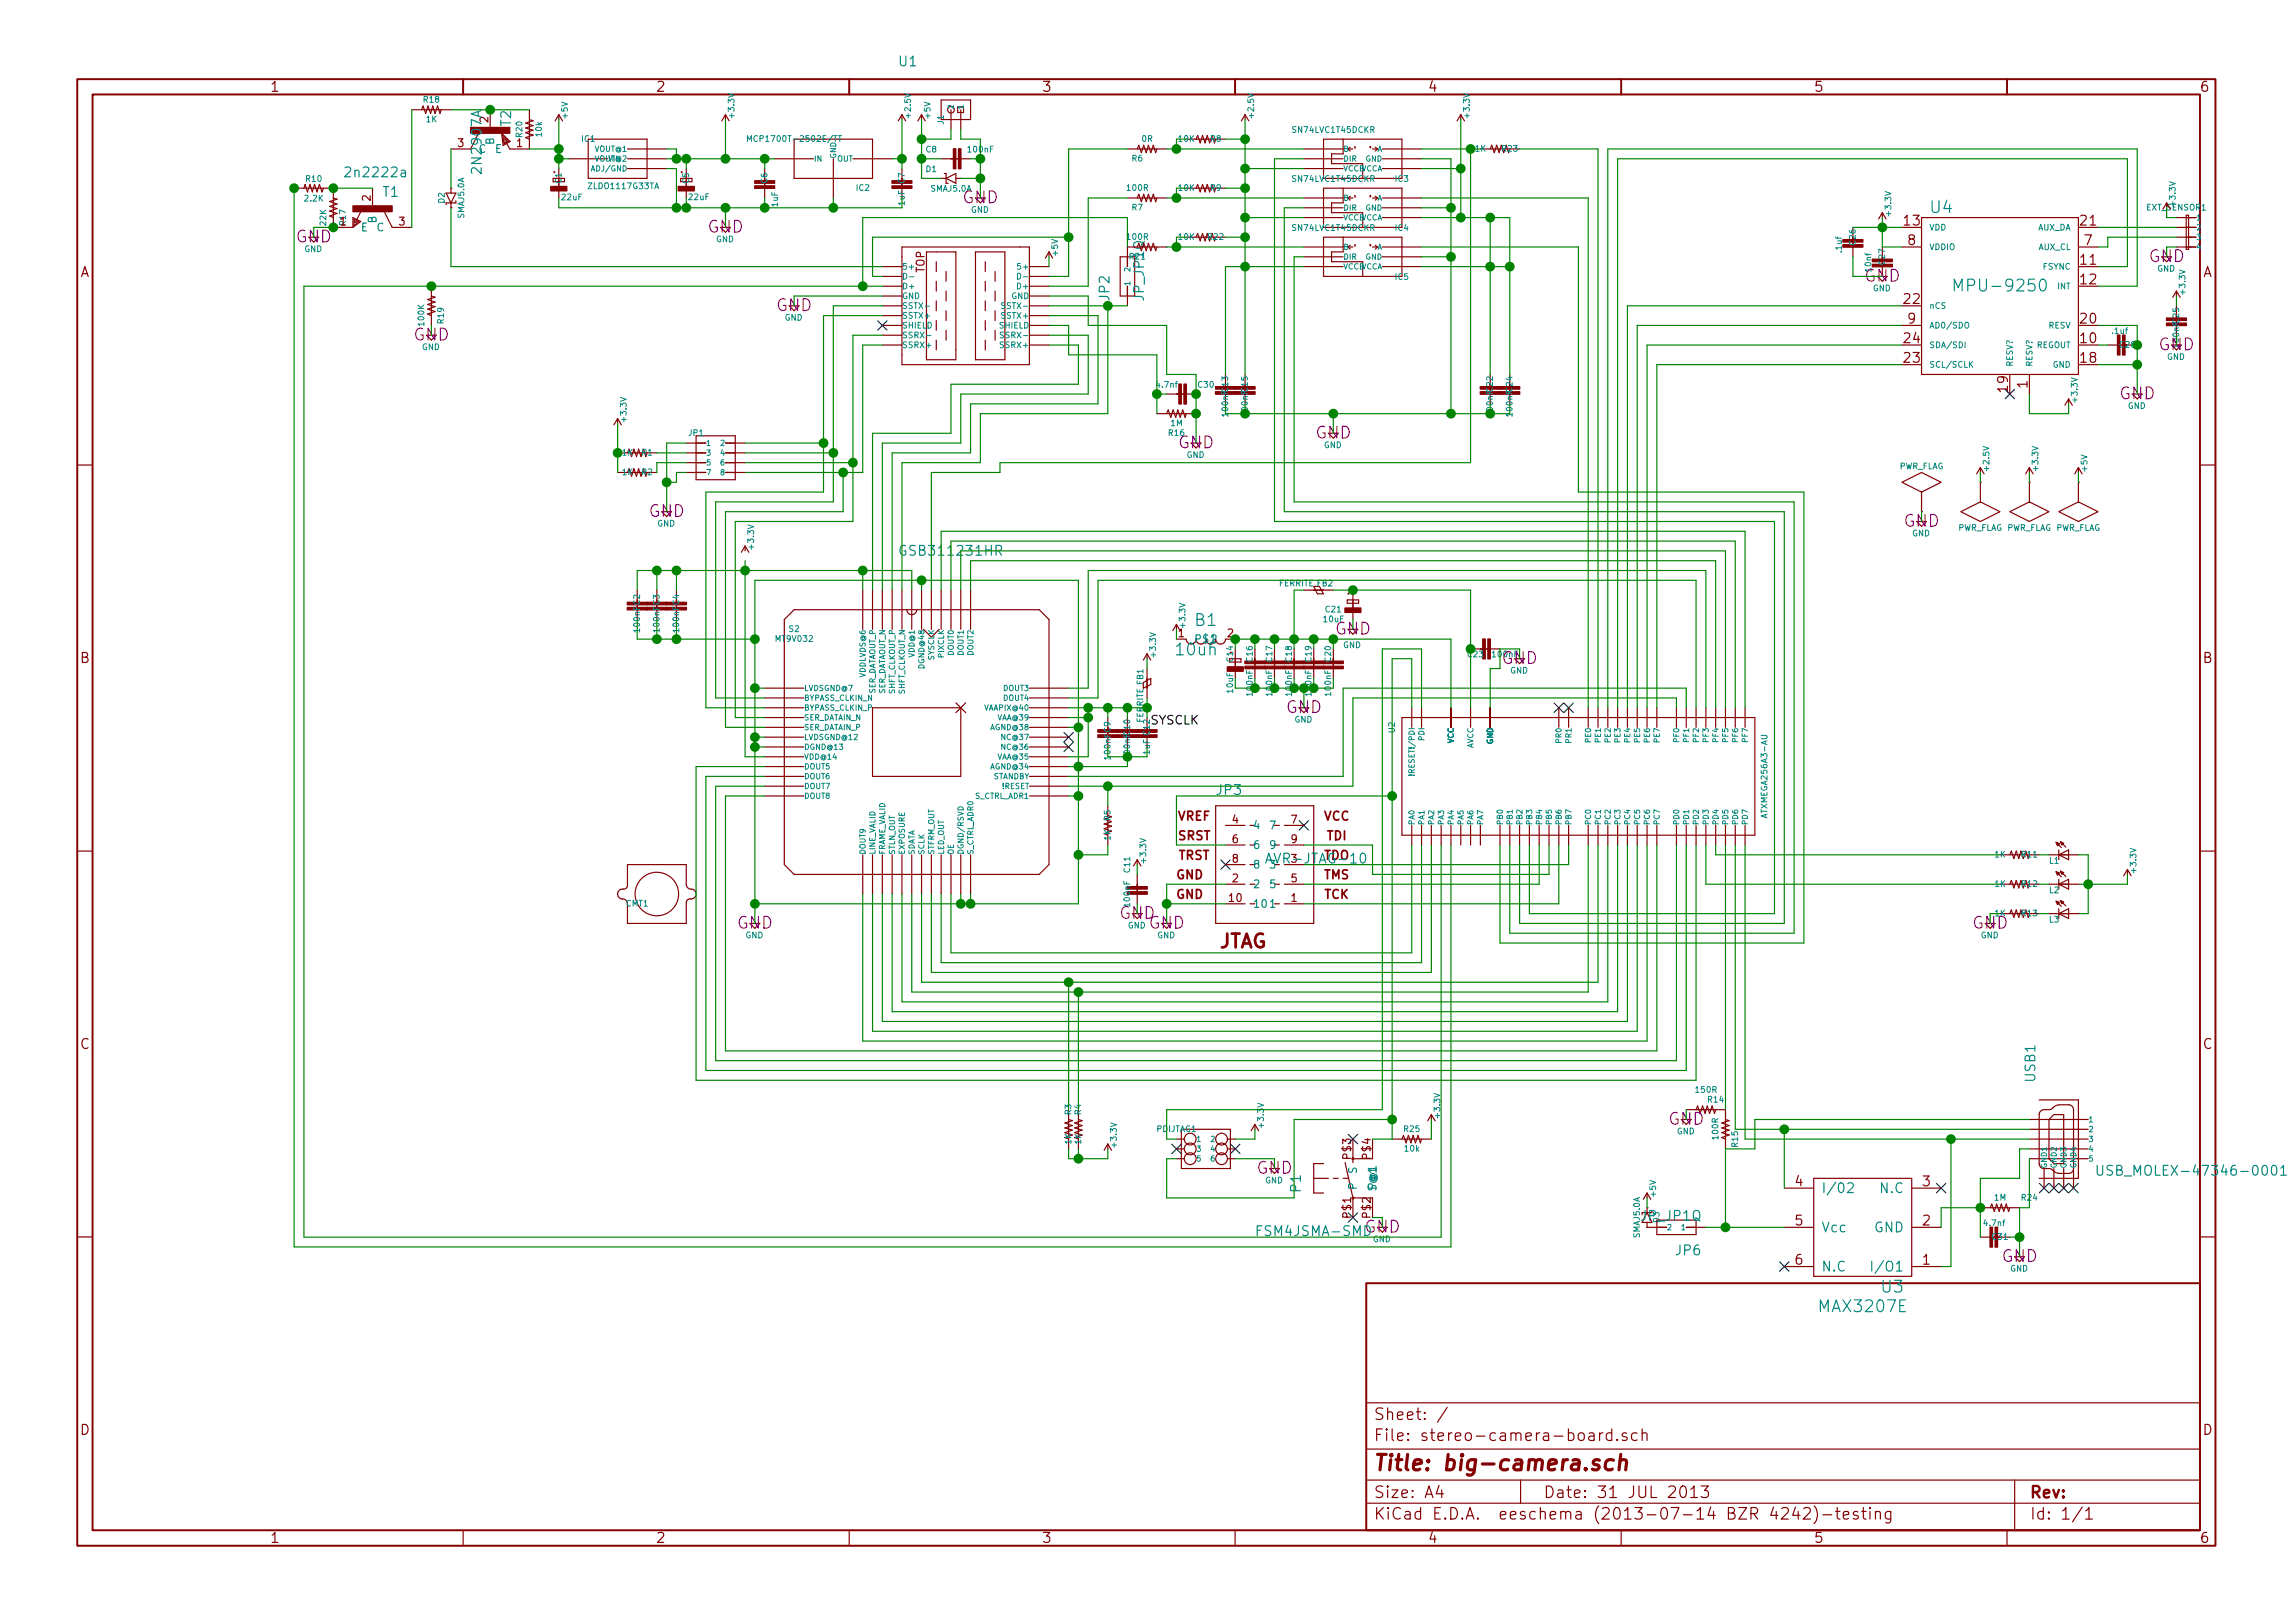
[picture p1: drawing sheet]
<svg xmlns="http://www.w3.org/2000/svg" width="297mm" height="210mm" viewBox="0 0 297 210" stroke-linecap="round" stroke-linejoin="round" font-family="sans-serif">
<defs><g id="words">
<text font-size="2.8" fill="#840000" x="178" y="190.5">Title: big-camera.sch</text>
<text font-size="2.5" fill="#840000" x="157.7" y="122.8">JTAG</text>
<g font-size="2.1" fill="#840084">
<text x="124.6" y="26.3">GND</text>
<text x="91.6" y="30.1">GND</text>
<text x="241.5" y="36.5">GND</text>
<text x="279.6" y="45.4">GND</text>
<text x="274.5" y="51.7">GND</text>
<text x="152.6" y="58.1">GND</text>
<text x="170.4" y="56.8">GND</text>
<text x="84" y="67">GND</text>
<text x="166.5" y="92.4">GND</text>
<text x="95.4" y="120.3">GND</text>
<text x="148.8" y="120.3">GND</text>
<text x="259.3" y="163.5">GND</text>
</g>
<g font-size="2.1" fill="#008484">
<text x="250.1" y="27.6">U4</text>
<text x="254" y="37.8">MPU-9250</text>
<text x="154.8" y="81.1">B1</text>
<text x="152.5" y="84.9">10uh</text>
<text x="243.8" y="167.5">U3</text>
<text x="235.9" y="170">MAX3207E</text>
</g>
<g font-size="2.1" fill="#008400">
<text x="38.3" y="31.4">GND</text>
<text x="278.3" y="34">GND</text>
<text x="100.5" y="40.3">GND</text>
<text x="53.5" y="44.1">GND</text>
<text x="246.6" y="68.2">GND</text>
<text x="172.9" y="82.2">GND</text>
<text x="194.5" y="86">GND</text>
<text x="145" y="119">GND</text>
<text x="255.4" y="120.3">GND</text>
<text x="216.1" y="145.7">GND</text>
<text x="162.7" y="152.1">GND</text>
<text x="176.7" y="159.7">GND</text>
</g>
<g font-size="2.1" fill="#840000">
<text x="178" y="184">Sheet: /</text>
<text x="178" y="186.7">File: stereo-camera-board.sch</text>
<text x="178" y="196.9">KiCad E.D.A. eeschema (2013-07-14 BZR 4242)-testing</text>
<text x="178" y="194.1">Size: A4</text>
<text x="200" y="194.1">Date: 31 JUL 2013</text>
<text x="263" y="194.1">Rev:</text>
<text x="263" y="196.9">Id: 1/1</text>
</g>
<g font-size="1.8" fill="#840000">
<text x="35" y="11.9">1</text>
<text x="85" y="11.9">2</text>
<text x="135" y="11.9">3</text>
<text x="185" y="11.9">4</text>
<text x="235" y="11.9">5</text>
<text x="285" y="11.9">6</text>
<text x="246.7" y="29.2">13</text>
<text x="269.5" y="29.2">21</text>
<text x="10.4" y="35.9">A</text>
<text x="247.2" y="31.7">8</text>
<text x="269.5" y="34.3">11</text>
<text x="270" y="31.7">7</text>
<text x="285.3" y="35.9">A</text>
<text x="148.2" y="38.9" transform="rotate(-90 148.2 38.9)">JP_JP1Q</text>
<text x="246.7" y="39.4">22</text>
<text x="247.2" y="41.9">9</text>
<text x="269.5" y="41.9">20</text>
<text x="269.5" y="36.8">12</text>
<text x="246.7" y="47">23</text>
<text x="246.7" y="44.4">24</text>
<text x="269.5" y="44.4">10</text>
<text x="269.5" y="47">18</text>
<text x="260.1" y="50.7" transform="rotate(-90 260.1 50.7)">19</text>
<text x="262.6" y="50.3" transform="rotate(-90 262.6 50.3)">1</text>
<text x="10.4" y="85.9">B</text>
<text x="285.3" y="85.9">B</text>
<text x="10.4" y="135.9">C</text>
<text x="285.3" y="135.9">C</text>
<text x="232.6" y="153.7">4</text>
<text x="249.1" y="153.7">3</text>
<text x="232.6" y="158.7">5</text>
<text x="249.1" y="158.7">2</text>
<text x="232.6" y="163.8">6</text>
<text x="249.1" y="163.8">1</text>
<text x="10.4" y="185.9">D</text>
<text x="285.3" y="185.9">D</text>
<text x="35" y="199.9">1</text>
<text x="85" y="199.9">2</text>
<text x="135" y="199.9">3</text>
<text x="185" y="199.9">4</text>
<text x="235" y="199.9">5</text>
<text x="285" y="199.9">6</text>
</g>
<g font-size="1.8" fill="#008484">
<text x="116.5" y="8.6">U1</text>
<text x="66.2" y="16.3" transform="rotate(-90 66.2 16.3)">T2</text>
<text x="45.2" y="23">2n2222a</text>
<text x="62.4" y="22.2" transform="rotate(-90 62.4 22.2)">2N2907A</text>
<text x="49.6" y="25.5">T1</text>
<text x="143.7" y="38.9" transform="rotate(-90 143.7 38.9)">JP2</text>
<text x="117" y="72">GSB311231HR</text>
<text x="157.6" y="103">JP3</text>
<text x="164.7" y="111.9">AVR-JTAG-10</text>
<text x="263.7" y="140.1" transform="rotate(-90 263.7 140.1)">USB1</text>
<text x="168.5" y="154.4" transform="rotate(-90 168.5 154.4)">P1</text>
<text x="236" y="154.6">I/02</text>
<text x="243.6" y="154.6">N.C</text>
<text x="273.4" y="152.3">USB_MOLEX-47346-0001</text>
<text x="163.1" y="160.1">FSM4JSMA-SMD</text>
<text x="212.6" y="158.1">JP_JP1Q</text>
<text x="236" y="159.6">Vcc</text>
<text x="242.7" y="159.6">GND</text>
<text x="217.1" y="162.6">JP6</text>
<text x="236" y="164.7">N.C</text>
<text x="243.3" y="164.7">I/O1</text>
</g>
<text font-size="1.6" x="149" y="93.8">SYSCLK</text>
<g font-size="1.6" fill="#840000">
<text x="152.6" y="106.3">VREF</text>
<text x="171.5" y="106.3">VCC</text>
<text x="152.3" y="113.9">GND</text>
<text x="152.6" y="108.8">SRST</text>
<text x="152.6" y="111.4">TRST</text>
<text x="171.5" y="113.9">TMS</text>
<text x="171.9" y="108.8">TDI</text>
<text x="152.3" y="116.4">GND</text>
<text x="171.5" y="116.4">TCK</text>
</g>
<text font-size="1.6" fill="#008484" x="171.5" y="111.4">TDO</text>
<g font-size="1.4" fill="#840000">
<text x="63.2" y="15.9" transform="rotate(-90 63.2 15.9)">2</text>
<text x="59.3" y="19">3</text>
<text x="66.9" y="19">1</text>
<text x="44.1" y="29.2">1</text>
<text x="48" y="26" transform="rotate(-90 48 26)">2</text>
<text x="51.7" y="29.2">3</text>
<text x="119.8" y="35.4" transform="rotate(-90 119.8 35.4)">TOP</text>
<text x="159" y="82.5">2</text>
<text x="159.6" y="106.7">4</text>
<text x="167.3" y="106.7">7</text>
<text x="159.6" y="109.2">6</text>
<text x="159.6" y="111.8">8</text>
<text x="167.3" y="111.8">3</text>
<text x="167.3" y="109.2">9</text>
<text x="159.2" y="116.8">10</text>
<text x="159.6" y="114.3">2</text>
<text x="167.3" y="116.8">1</text>
<text x="167.3" y="114.3">5</text>
<text x="175" y="150.1" transform="rotate(-90 175 150.1)">P$3</text>
<text x="177.5" y="150.1" transform="rotate(-90 177.5 150.1)">P$4</text>
<text x="175" y="157.7" transform="rotate(-90 175 157.7)">P$1</text>
<text x="177.5" y="157.7" transform="rotate(-90 177.5 157.7)">P$2</text>
</g>
<g font-size="1.4" fill="#008484">
<text x="62" y="19.8">C</text>
<text x="64" y="18.8" transform="rotate(-90 64 18.8)">B</text>
<text x="64.1" y="19.8">E</text>
<text x="46.7" y="30">E</text>
<text x="48.8" y="29" transform="rotate(-90 48.8 29)">B</text>
<text x="48.8" y="30">C</text>
<text x="154.7" y="83.3">P$12</text>
<text x="162.3" y="107.4">4</text>
<text x="164.6" y="107.4">7</text>
<text x="162.3" y="110">6</text>
<text x="162.3" y="112.5">8</text>
<text x="164.6" y="112.5">3</text>
<text x="164.6" y="110">9</text>
<text x="162.3" y="115.1">2</text>
<text x="162.3" y="117.6">10</text>
<text x="164.6" y="117.6">1</text>
<text x="164.6" y="115.1">5</text>
<text x="175.8" y="154.2" transform="rotate(-90 175.8 154.2)">P</text>
<text x="175.8" y="152.1" transform="rotate(-90 175.8 152.1)">S</text>
<text x="178.3" y="154.2" transform="rotate(-90 178.3 154.2)">P@1</text>
</g>
<text font-size="1.4" fill="#008400" x="152.7" y="82.5">1</text>
<g font-size="1.1" fill="#008484">
<text x="54.9" y="13.3">R18</text>
<text x="55.2" y="15.8">1K</text>
<text x="67.6" y="17.7" transform="rotate(-90 67.6 17.7)">R20</text>
<text x="70.2" y="17.6" transform="rotate(-90 70.2 17.6)">10k</text>
<text x="73.5" y="15.3" transform="rotate(-90 73.5 15.3)">+5V</text>
<text x="95.1" y="15.2" transform="rotate(-90 95.1 15.2)">+3.3V</text>
<text x="118" y="15.2" transform="rotate(-90 118 15.2)">+2.5V</text>
<text x="120.5" y="15.3" transform="rotate(-90 120.5 15.3)">+5V</text>
<text x="122.3" y="16.1" transform="rotate(-90 122.3 16.1)">J1</text>
<text x="162.4" y="15.2" transform="rotate(-90 162.4 15.2)">+2.5V</text>
<text x="167.6" y="17.2">SN74LVC1T45DCKR</text>
<text x="190.4" y="15.2" transform="rotate(-90 190.4 15.2)">+3.3V</text>
<text x="39.7" y="23.5">R10</text>
<text x="72.7" y="23.7" transform="rotate(-90 72.7 23.7)">C1</text>
<text x="75.4" y="18.4">IC1</text>
<text x="89.2" y="23.7" transform="rotate(-90 89.2 23.7)">C5</text>
<text x="97.7" y="18.4">MCP1700T-2502E/TT</text>
<text x="99.4" y="23.7" transform="rotate(-90 99.4 23.7)">C6</text>
<text x="117.2" y="23.7" transform="rotate(-90 117.2 23.7)">C7</text>
<text x="120" y="19.7">C8</text>
<text x="120" y="22.3">D1</text>
<text x="125.5" y="19.7">100nF</text>
<text x="146.7" y="20.9">R6</text>
<text x="147.9" y="18.4">0R</text>
<text x="152.7" y="18.4">10K</text>
<text x="156.8" y="18.4">R8</text>
<text x="167.6" y="23.5">SN74LVC1T45DCKR</text>
<text x="180.8" y="23.5">IC3</text>
<text x="191.1" y="19.6">1K</text>
<text x="194.6" y="19.6">R23</text>
<text x="39.5" y="26.1">2.2K</text>
<text x="42.2" y="29.2" transform="rotate(-90 42.2 29.2)">22K</text>
<text x="57.6" y="26.3" transform="rotate(-90 57.6 26.3)">D2</text>
<text x="60.1" y="28.2" transform="rotate(-90 60.1 28.2)">SMAJ5.0A</text>
<text x="72.8" y="25.9">22uF</text>
<text x="76.4" y="24.5">ZLDO1117G33TA</text>
<text x="89.3" y="25.9">22uF</text>
<text x="100.8" y="26.8" transform="rotate(-90 100.8 26.8)">1uF</text>
<text x="110.9" y="24.7">IC2</text>
<text x="117.2" y="26.6" transform="rotate(-90 117.2 26.6)">1uF</text>
<text x="120.6" y="24.8">SMAJ5.0A</text>
<text x="125.8" y="27.6">GND</text>
<text x="146" y="24.7">100R</text>
<text x="146.7" y="27.2">R7</text>
<text x="152.7" y="24.7">10K</text>
<text x="156.8" y="24.7">R9</text>
<text x="167.6" y="29.9">SN74LVC1T45DCKR</text>
<text x="180.8" y="29.9">IC4</text>
<text x="245" y="27.9" transform="rotate(-90 245 27.9)">+3.3V</text>
<text x="249.9" y="29.8">VDD</text>
<text x="263.9" y="29.8">AUX_DA</text>
<text x="281.8" y="26.6" transform="rotate(-90 281.8 26.6)">+3.3V</text>
<text x="39.4" y="32.6">GND</text>
<text x="92.7" y="31.4">GND</text>
<text x="116.9" y="34.9">5+</text>
<text x="132.1" y="34.9">5+</text>
<text x="137" y="33.1" transform="rotate(-90 137 33.1)">+5V</text>
<text x="146" y="31.1">100R</text>
<text x="146.4" y="33.6">R21</text>
<text x="152.7" y="31.1">10K</text>
<text x="156.5" y="31.1">R22</text>
<text x="238.6" y="32.7" transform="rotate(-90 238.6 32.7)">.1uf</text>
<text x="240.4" y="31.7" transform="rotate(-90 240.4 31.7)">C26</text>
<text x="242.4" y="35.1" transform="rotate(-90 242.4 35.1)">10nf</text>
<text x="244.2" y="34.2" transform="rotate(-90 244.2 34.2)">C27</text>
<text x="249.9" y="32.4">VDDIO</text>
<text x="264" y="32.4">AUX_CL</text>
<text x="264.6" y="34.9">FSYNC</text>
<text x="279.4" y="35.2">GND</text>
<text x="57.5" y="41.9" transform="rotate(-90 57.5 41.9)">R19</text>
<text x="101.6" y="41.5">GND</text>
<text x="116.9" y="37.5">D+</text>
<text x="116.9" y="38.7">GND</text>
<text x="116.9" y="40">SSTX-</text>
<text x="116.9" y="41.3">SSTX+</text>
<text x="129.9" y="41.3">SSTX+</text>
<text x="130.2" y="40">SSTX-</text>
<text x="131" y="38.7">GND</text>
<text x="131.9" y="37.5">D+</text>
<text x="180.8" y="36.2">IC5</text>
<text x="242.6" y="37.7">GND</text>
<text x="249.9" y="40">nCS</text>
<text x="266.5" y="37.5">INT</text>
<text x="282.3" y="41.9" transform="rotate(-90 282.3 41.9)">C25</text>
<text x="283.1" y="38" transform="rotate(-90 283.1 38)">+3.3V</text>
<text x="54.6" y="45.3">GND</text>
<text x="54.9" y="42.1" transform="rotate(-90 54.9 42.1)">100K</text>
<text x="116.9" y="42.5">SHIELD</text>
<text x="116.9" y="43.8">SSRX-</text>
<text x="116.9" y="45.1">SSRX+</text>
<text x="129.4" y="42.5">SHIELD</text>
<text x="129.8" y="45.1">SSRX+</text>
<text x="130.1" y="43.8">SSRX-</text>
<text x="249.9" y="42.5">AD0/SDO</text>
<text x="249.9" y="47.6">SCL/SCLK</text>
<text x="249.9" y="45.1">SDA/SDI</text>
<text x="260.7" y="47.5" transform="rotate(-90 260.7 47.5)">RESV?</text>
<text x="263.3" y="47.5" transform="rotate(-90 263.3 47.5)">RESV?</text>
<text x="263.7" y="45.1">REGOUT</text>
<text x="265.3" y="42.5">RESV</text>
<text x="265.9" y="47.6">GND</text>
<text x="273.6" y="43.3">.1uf</text>
<text x="274.6" y="45">C28</text>
<text x="280.7" y="46.6">GND</text>
<text x="149.9" y="50.2">4.7nf</text>
<text x="155.2" y="50.2">C30</text>
<text x="159.1" y="50.7" transform="rotate(-90 159.1 50.7)">C13</text>
<text x="161.6" y="50.7" transform="rotate(-90 161.6 50.7)">C15</text>
<text x="193.4" y="50.7" transform="rotate(-90 193.4 50.7)">C22</text>
<text x="195.9" y="50.7" transform="rotate(-90 195.9 50.7)">C24</text>
<text x="269.1" y="52" transform="rotate(-90 269.1 52)">+3.3V</text>
<text x="275.6" y="53">GND</text>
<text x="80.6" y="59">1K</text>
<text x="81.2" y="54.5" transform="rotate(-90 81.2 54.5)">+3.3V</text>
<text x="83.2" y="59">R1</text>
<text x="89.2" y="56.5">JP1</text>
<text x="151.4" y="56.5">R16</text>
<text x="151.7" y="55.2">1M</text>
<text x="153.7" y="59.3">GND</text>
<text x="171.5" y="58">GND</text>
<text x="80.6" y="61.5">1K</text>
<text x="83.2" y="61.5">R2</text>
<text x="245.9" y="60.8">PWR_FLAG</text>
<text x="257.7" y="60.9" transform="rotate(-90 257.7 60.9)">+2.5V</text>
<text x="264" y="60.9" transform="rotate(-90 264 60.9)">+3.3V</text>
<text x="270.4" y="61" transform="rotate(-90 270.4 61)">+5V</text>
<text x="85.1" y="68.2">GND</text>
<text x="97.7" y="71" transform="rotate(-90 97.7 71)">+3.3V</text>
<text x="247.7" y="69.5">GND</text>
<text x="253.5" y="68.8">PWR_FLAG PWR_FLAG PWR_FLAG</text>
<text x="165.7" y="75.9">FERRITE FB2</text>
<text x="82.9" y="81.8" transform="rotate(-90 82.9 81.8)">100nF</text>
<text x="82.9" y="78.4" transform="rotate(-90 82.9 78.4)">C2</text>
<text x="85.4" y="81.8" transform="rotate(-90 85.4 81.8)">100nF</text>
<text x="85.4" y="78.4" transform="rotate(-90 85.4 78.4)">C3</text>
<text x="88" y="81.8" transform="rotate(-90 88 81.8)">100nF</text>
<text x="88" y="78.4" transform="rotate(-90 88 78.4)">C4</text>
<text x="100.6" y="83.1">MT9V032</text>
<text x="102.2" y="81.9">S2</text>
<text x="153.5" y="81.2" transform="rotate(-90 153.5 81.2)">+3.3V</text>
<text x="171.5" y="80.6">10uF</text>
<text x="171.8" y="79.3">C21</text>
<text x="174" y="83.9">GND</text>
<text x="149.7" y="85" transform="rotate(-90 149.7 85)">+3.3V</text>
<text x="159.7" y="85.7" transform="rotate(-90 159.7 85.7)">C14</text>
<text x="162.3" y="85.7" transform="rotate(-90 162.3 85.7)">C16</text>
<text x="164.8" y="85.7" transform="rotate(-90 164.8 85.7)">C17</text>
<text x="167.3" y="85.7" transform="rotate(-90 167.3 85.7)">C18</text>
<text x="169.9" y="85.7" transform="rotate(-90 169.9 85.7)">C19</text>
<text x="172.4" y="85.7" transform="rotate(-90 172.4 85.7)">C20</text>
<text x="190.2" y="85.1">C23</text>
<text x="193.4" y="85.1">100nF</text>
<text x="195.6" y="87.2">GND</text>
<text x="143.8" y="94.9" transform="rotate(-90 143.8 94.9)">C9</text>
<text x="146.4" y="95.2" transform="rotate(-90 146.4 95.2)">C10</text>
<text x="148.1" y="93.6" transform="rotate(-90 148.1 93.6)">FERRITE FB1</text>
<text x="148.9" y="95.2" transform="rotate(-90 148.9 95.2)">C12</text>
<text x="167.7" y="93.6">GND</text>
<text x="180.7" y="94.9" transform="rotate(-90 180.7 94.9)">U2</text>
<text x="148.9" y="97.7" transform="rotate(-90 148.9 97.7)">1uF</text>
<text x="143.8" y="106.3" transform="rotate(-90 143.8 106.3)">R5</text>
<text x="228.9" y="105.7" transform="rotate(-90 228.9 105.7)">ATXMEGA256A3-AU</text>
<text x="143.8" y="108.8" transform="rotate(-90 143.8 108.8)">1K</text>
<text x="146.4" y="113" transform="rotate(-90 146.4 113)">C11</text>
<text x="148.5" y="111.7" transform="rotate(-90 148.5 111.7)">+3.3V</text>
<text x="258.4" y="111.1">1K</text>
<text x="261.9" y="111.1">R11</text>
<text x="265.5" y="111.9">L1</text>
<text x="276.7" y="112.9" transform="rotate(-90 276.7 112.9)">+3.3V</text>
<text x="81.1" y="117.4">CMT1</text>
<text x="146.4" y="117.3" transform="rotate(-90 146.4 117.3)">100nF</text>
<text x="258.4" y="114.9">1K</text>
<text x="258.4" y="118.7">1K</text>
<text x="261.9" y="114.9">R12</text>
<text x="261.9" y="118.7">R13</text>
<text x="265.5" y="115.7">L2</text>
<text x="265.5" y="119.5">L3</text>
<text x="96.5" y="121.5">GND</text>
<text x="146.1" y="120.3">GND</text>
<text x="149.9" y="121.5">GND</text>
<text x="256.6" y="121.5">GND</text>
<text x="219.7" y="141.5">150R</text>
<text x="221.3" y="142.8">R14</text>
<text x="138.8" y="148.2" transform="rotate(-90 138.8 148.2)">1K</text>
<text x="138.8" y="144.4" transform="rotate(-90 138.8 144.4)">R3</text>
<text x="140" y="148.2" transform="rotate(-90 140 148.2)">1K</text>
<text x="140" y="144.4" transform="rotate(-90 140 144.4)">R4</text>
<text x="144.7" y="148.5" transform="rotate(-90 144.7 148.5)">+3.3V</text>
<text x="149.8" y="146.6">PDIJTAG1</text>
<text x="163.7" y="146" transform="rotate(-90 163.7 146)">+3.3V</text>
<text x="181.9" y="146.6">R25</text>
<text x="182" y="149.2">10k</text>
<text x="186.6" y="144.7" transform="rotate(-90 186.6 144.7)">+3.3V</text>
<text x="217.2" y="146.9">GND</text>
<text x="222.6" y="147.5" transform="rotate(-90 222.6 147.5)">100R</text>
<text x="225.1" y="148.5" transform="rotate(-90 225.1 148.5)">R15</text>
<text x="163.9" y="153.3">GND</text>
<text x="214.5" y="155" transform="rotate(-90 214.5 155)">+5V</text>
<text x="258.3" y="155.5">1M</text>
<text x="261.9" y="155.5">R24</text>
<text x="177.8" y="160.9">GND</text>
<text x="212.4" y="160.3" transform="rotate(-90 212.4 160.3)">SMAJ5.0A</text>
<text x="215" y="158.4" transform="rotate(-90 215 158.4)">D3</text>
<text x="257.1" y="158.8">4.7nf</text>
<text x="258.1" y="160.6">C31</text>
<text x="260.4" y="164.7">GND</text>
</g>
<text font-size="1.1" fill="#840000" x="278.1" y="27.2">EXT_SENSOR1</text>
<g font-size="1.1" fill="#008400">
<text x="282.3" y="45" transform="rotate(-90 282.3 45)">100nF</text>
<text x="159.1" y="53.8" transform="rotate(-90 159.1 53.8)">100nF</text>
<text x="161.6" y="53.8" transform="rotate(-90 161.6 53.8)">100nF</text>
<text x="193.4" y="53.8" transform="rotate(-90 193.4 53.8)">100nF</text>
<text x="195.9" y="53.8" transform="rotate(-90 195.9 53.8)">100nF</text>
<text x="159.7" y="89.7" transform="rotate(-90 159.7 89.7)">10uF</text>
<text x="162.3" y="90" transform="rotate(-90 162.3 90)">100nF</text>
<text x="164.8" y="90" transform="rotate(-90 164.8 90)">100nF</text>
<text x="167.3" y="90" transform="rotate(-90 167.3 90)">100nF</text>
<text x="169.9" y="90" transform="rotate(-90 169.9 90)">100nF</text>
<text x="172.4" y="90" transform="rotate(-90 172.4 90)">100nF</text>
<text x="143.8" y="98.3" transform="rotate(-90 143.8 98.3)">100nF</text>
<text x="146.4" y="98.3" transform="rotate(-90 146.4 98.3)">100nF</text>
</g>
<g font-size="1" fill="#008484">
<text x="123.5" y="14.2" transform="rotate(-90 123.5 14.2)">2</text>
<text x="124.8" y="14.2" transform="rotate(-90 124.8 14.2)">1</text>
<text x="76.8" y="22.2">ADJ/GND</text>
<text x="77" y="19.7">VOUT@1</text>
<text x="78.8" y="20.9">VIN</text>
<text x="105.4" y="20.9">IN</text>
<text x="108.3" y="20.5" transform="rotate(-90 108.3 20.5)">GND</text>
<text x="108.4" y="20.9">OUT</text>
<text x="174" y="19.7">B</text>
<text x="174" y="20.9">DIR</text>
<text x="174" y="22.2">VCCB</text>
<text x="176.3" y="22.2">VCCA</text>
<text x="176.8" y="20.9">GND</text>
<text x="178.3" y="19.7">A</text>
<text x="174" y="26">B</text>
<text x="174" y="27.3">DIR</text>
<text x="174" y="28.5">VCCB</text>
<text x="176.3" y="28.5">VCCA</text>
<text x="176.8" y="27.3">GND</text>
<text x="178.3" y="26">A</text>
<text x="284.5" y="28.5">1</text>
<text x="284.5" y="29.8">2</text>
<text x="146.4" y="35.1" transform="rotate(-90 146.4 35.1)">2</text>
<text x="174" y="32.4">B</text>
<text x="174" y="33.6">DIR</text>
<text x="174" y="34.9">VCCB</text>
<text x="176.3" y="34.9">VCCA</text>
<text x="176.8" y="33.6">GND</text>
<text x="178.3" y="32.4">A</text>
<text x="284.5" y="31.1">3</text>
<text x="284.5" y="32.4">4</text>
<text x="146.4" y="37.1" transform="rotate(-90 146.4 37.1)">1</text>
<text x="91.5" y="57.8">1</text>
<text x="91.5" y="59">3</text>
<text x="93.4" y="57.8">2</text>
<text x="93.4" y="59">4</text>
<text x="91.5" y="60.3">5</text>
<text x="91.5" y="61.6">7</text>
<text x="93.4" y="60.3">6</text>
<text x="93.4" y="61.6">8</text>
<text x="104.2" y="89.5">LVDSGND@7</text>
<text x="112.1" y="87.8" transform="rotate(-90 112.1 87.8)">VDDLVDS@6</text>
<text x="118.5" y="85.2" transform="rotate(-90 118.5 85.2)">VDD@1</text>
<text x="119.7" y="86.5" transform="rotate(-90 119.7 86.5)">DGND@48</text>
<text x="121" y="85.6" transform="rotate(-90 121 85.6)">SYSCLK</text>
<text x="122.3" y="85.2" transform="rotate(-90 122.3 85.2)">PIXCLK</text>
<text x="123.5" y="84.9" transform="rotate(-90 123.5 84.9)">DOUT0</text>
<text x="124.8" y="84.9" transform="rotate(-90 124.8 84.9)">DOUT1</text>
<text x="126.1" y="84.9" transform="rotate(-90 126.1 84.9)">DOUT2</text>
<text x="130" y="89.5">DOUT3</text>
<text x="104.2" y="90.8">BYPASS_CLKIN_N</text>
<text x="104.2" y="92">BYPASS_CLKIN_P</text>
<text x="104.2" y="93.3">SER_DATAIN_N</text>
<text x="104.2" y="94.6">SER_DATAIN_P</text>
<text x="104.2" y="95.9">LVDSGND@12</text>
<text x="113.4" y="90.2" transform="rotate(-90 113.4 90.2)">SER_DATAOUT_P</text>
<text x="114.7" y="90.2" transform="rotate(-90 114.7 90.2)">SER_DATAOUT_N</text>
<text x="115.9" y="90" transform="rotate(-90 115.9 90)">SHFT_CLKOUT_P</text>
<text x="117.2" y="90.1" transform="rotate(-90 117.2 90.1)">SHFT_CLKOUT_N</text>
<text x="127.6" y="92">VAAPIX@40</text>
<text x="128.3" y="94.6">AGND@38</text>
<text x="129.2" y="93.3">VAA@39</text>
<text x="129.8" y="95.9">NC@37</text>
<text x="130" y="90.8">DOUT4</text>
<text x="184.5" y="95.9" transform="rotate(-90 184.5 95.9)">PDI</text>
<text x="104.2" y="97.1">DGND@13</text>
<text x="104.2" y="98.4">VDD@14</text>
<text x="104.2" y="99.7">DOUT5</text>
<text x="104.2" y="100.9">DOUT6</text>
<text x="128.3" y="99.7">AGND@34</text>
<text x="128.5" y="100.9">STANDBY</text>
<text x="129.2" y="98.4">VAA@35</text>
<text x="129.8" y="97.1">NC@36</text>
<text x="183.2" y="100.1" transform="rotate(-90 183.2 100.1)">!RESET!/PDI</text>
<text x="188.3" y="96.3" transform="rotate(-90 188.3 96.3)">VCC</text>
<text x="190.9" y="97" transform="rotate(-90 190.9 97)">AVCC</text>
<text x="193.4" y="96.5" transform="rotate(-90 193.4 96.5)">GND</text>
<text x="202.3" y="96.2" transform="rotate(-90 202.3 96.2)">PR0</text>
<text x="203.6" y="96.2" transform="rotate(-90 203.6 96.2)">PR1</text>
<text x="206.1" y="96.1" transform="rotate(-90 206.1 96.1)">PE0</text>
<text x="207.4" y="96.1" transform="rotate(-90 207.4 96.1)">PE1</text>
<text x="208.6" y="96.1" transform="rotate(-90 208.6 96.1)">PE2</text>
<text x="209.9" y="96.1" transform="rotate(-90 209.9 96.1)">PE3</text>
<text x="211.2" y="96.1" transform="rotate(-90 211.2 96.1)">PE4</text>
<text x="212.4" y="96.1" transform="rotate(-90 212.4 96.1)">PE5</text>
<text x="213.7" y="96.1" transform="rotate(-90 213.7 96.1)">PE6</text>
<text x="215" y="96.1" transform="rotate(-90 215 96.1)">PE7</text>
<text x="217.5" y="96.1" transform="rotate(-90 217.5 96.1)">PF0</text>
<text x="218.8" y="96.1" transform="rotate(-90 218.8 96.1)">PF1</text>
<text x="220.1" y="96.1" transform="rotate(-90 220.1 96.1)">PF2</text>
<text x="221.3" y="96.1" transform="rotate(-90 221.3 96.1)">PF3</text>
<text x="222.6" y="96.1" transform="rotate(-90 222.6 96.1)">PF4</text>
<text x="223.9" y="96.1" transform="rotate(-90 223.9 96.1)">PF5</text>
<text x="225.1" y="96.1" transform="rotate(-90 225.1 96.1)">PF6</text>
<text x="226.4" y="96.1" transform="rotate(-90 226.4 96.1)">PF7</text>
<text x="104.2" y="102.2">DOUT7</text>
<text x="104.2" y="103.5">DOUT8</text>
<text x="126.2" y="103.5">S_CTRL_ADR1</text>
<text x="129.7" y="102.2">!RESET</text>
<text x="183.2" y="106.9" transform="rotate(-90 183.2 106.9)">PA0</text>
<text x="184.5" y="106.9" transform="rotate(-90 184.5 106.9)">PA1</text>
<text x="185.8" y="106.9" transform="rotate(-90 185.8 106.9)">PA2</text>
<text x="187" y="106.9" transform="rotate(-90 187 106.9)">PA3</text>
<text x="188.3" y="106.9" transform="rotate(-90 188.3 106.9)">PA4</text>
<text x="189.6" y="106.9" transform="rotate(-90 189.6 106.9)">PA5</text>
<text x="190.9" y="106.9" transform="rotate(-90 190.9 106.9)">PA6</text>
<text x="192.1" y="106.9" transform="rotate(-90 192.1 106.9)">PA7</text>
<text x="194.7" y="106.9" transform="rotate(-90 194.7 106.9)">PB0</text>
<text x="195.9" y="106.9" transform="rotate(-90 195.9 106.9)">PB1</text>
<text x="197.2" y="106.9" transform="rotate(-90 197.2 106.9)">PB2</text>
<text x="198.5" y="106.9" transform="rotate(-90 198.5 106.9)">PB3</text>
<text x="199.7" y="106.9" transform="rotate(-90 199.7 106.9)">PB4</text>
<text x="201" y="106.9" transform="rotate(-90 201 106.9)">PB5</text>
<text x="202.3" y="106.9" transform="rotate(-90 202.3 106.9)">PB6</text>
<text x="203.6" y="106.9" transform="rotate(-90 203.6 106.9)">PB7</text>
<text x="206.1" y="106.9" transform="rotate(-90 206.1 106.9)">PC0</text>
<text x="207.4" y="106.9" transform="rotate(-90 207.4 106.9)">PC1</text>
<text x="208.6" y="106.9" transform="rotate(-90 208.6 106.9)">PC2</text>
<text x="209.9" y="106.9" transform="rotate(-90 209.9 106.9)">PC3</text>
<text x="211.2" y="106.9" transform="rotate(-90 211.2 106.9)">PC4</text>
<text x="212.4" y="106.9" transform="rotate(-90 212.4 106.9)">PC5</text>
<text x="213.7" y="106.9" transform="rotate(-90 213.7 106.9)">PC6</text>
<text x="215" y="106.9" transform="rotate(-90 215 106.9)">PC7</text>
<text x="217.5" y="106.9" transform="rotate(-90 217.5 106.9)">PD0</text>
<text x="218.8" y="106.9" transform="rotate(-90 218.8 106.9)">PD1</text>
<text x="220.1" y="106.9" transform="rotate(-90 220.1 106.9)">PD2</text>
<text x="221.3" y="106.9" transform="rotate(-90 221.3 106.9)">PD3</text>
<text x="222.6" y="106.9" transform="rotate(-90 222.6 106.9)">PD4</text>
<text x="223.9" y="106.9" transform="rotate(-90 223.9 106.9)">PD5</text>
<text x="225.1" y="106.9" transform="rotate(-90 225.1 106.9)">PD6</text>
<text x="226.4" y="106.9" transform="rotate(-90 226.4 106.9)">PD7</text>
<text x="112.1" y="110.7" transform="rotate(-90 112.1 110.7)">DOUT9</text>
<text x="113.4" y="110.7" transform="rotate(-90 113.4 110.7)">LINE_VALID</text>
<text x="114.7" y="110.7" transform="rotate(-90 114.7 110.7)">FRAME_VALID</text>
<text x="115.9" y="110.7" transform="rotate(-90 115.9 110.7)">STLN_OUT</text>
<text x="117.2" y="110.7" transform="rotate(-90 117.2 110.7)">EXPOSURE</text>
<text x="118.5" y="110.7" transform="rotate(-90 118.5 110.7)">SDATA</text>
<text x="119.7" y="110.7" transform="rotate(-90 119.7 110.7)">SCLK</text>
<text x="121" y="110.7" transform="rotate(-90 121 110.7)">STFRM_OUT</text>
<text x="122.3" y="110.7" transform="rotate(-90 122.3 110.7)">LED_OUT</text>
<text x="123.5" y="110.7" transform="rotate(-90 123.5 110.7)">OE</text>
<text x="124.8" y="110.7" transform="rotate(-90 124.8 110.7)">DGND/RSVD</text>
<text x="126.1" y="110.7" transform="rotate(-90 126.1 110.7)">S_CTRL_ADR0</text>
<text x="155" y="147.9">1</text>
<text x="155" y="149.2">3</text>
<text x="156.9" y="147.9">2</text>
<text x="156.9" y="149.2">4</text>
<text x="270.5" y="145.4">1</text>
<text x="270.5" y="146.7">2</text>
<text x="270.5" y="147.9">3</text>
<text x="270.5" y="149.2">4</text>
<text x="155" y="150.5">5</text>
<text x="156.9" y="150.5">6</text>
<text x="265.2" y="151.4" transform="rotate(-90 265.2 151.4)">GND1</text>
<text x="266.4" y="151.4" transform="rotate(-90 266.4 151.4)">GND2</text>
<text x="267.7" y="151.4" transform="rotate(-90 267.7 151.4)">GND3</text>
<text x="269" y="151.4" transform="rotate(-90 269 151.4)">GND4</text>
<text x="270.5" y="150.5">5</text>
<text x="215.9" y="159.4">2</text>
<text x="217.9" y="159.4">1</text>
</g>
<g font-size=".4" fill="#840000">
<text x="71.9" y="22.4" transform="rotate(-90 71.9 22.4)">+</text>
<text x="88.4" y="22.4" transform="rotate(-90 88.4 22.4)">+</text>
<text x="174.8" y="77" transform="rotate(-90 174.8 77)">+</text>
<text x="159.6" y="84.6" transform="rotate(-90 159.6 84.6)">+</text>
</g>
<g font-size=".3" fill="#840000">
<text x="175.5" y="19.2">1</text>
<text x="177.4" y="19.2">0</text>
<text x="175.5" y="25.5">1</text>
<text x="177.4" y="25.5">0</text>
<text x="175.5" y="31.9">1</text>
<text x="177.4" y="31.9">0</text>
</g>
</g></defs>
<path d="M10 10.3h277v189.9h-277zM12 12.2h273v186h-273zM60 10.3v1.9M110 10.3v1.9M160 10.3v1.9M210 10.3v1.9M260 10.3v1.9M177 166.2h108v32h-108z" fill="none" stroke="#840000" stroke-width=".25"/>
<g fill="none" stroke="#840000" stroke-width=".15">
<path d="M53.3 14.2h5.1M54.6 14.2l.2-.5 .3 1 .3-1 .4 1 .3-1 .3 1 .3-1 .3 1 .1-.5M58.4 19.3h2.6M63.5 14.2v2.6M65 17.3l1.1 1-.9 .5zM65.4 18.3v-.4l.3 .4-.4 .2-.1-1 .7 .8-.6 .4M68.6 14.2v5.1h-2.6l-.4-.7M68.6 15.5l.5 .1-1 .3 1 .4-1 .3 1 .3-1 .3 1 .3-1 .3 .5 .2M72.4 14.9v.6M72.4 14.9l-.5 .8M72.4 14.9l.5 .8M76.2 18h7.6v5.1h-7.6z"/>
<path d="M81.3 19.3h5.1M94 14.9v.6M94 14.9l-.5 .8M94 14.9l.5 .8M102.9 18h10.1v5.1h-10.1zM116.8 14.9v.6M116.8 14.9l-.4 .8M116.8 14.9l.5 .8M119.4 14.9v.6M119.4 14.9l-.5 .8M119.4 14.9l.5 .8M121.9 12.9h3.8v2.6h-3.8z"/>
<path d="M123.2 14.2v2.6M124.1 13.9v.7h.7v-.7M124.5 14.2v2.6M146 19.3h5.1M147.3 19.3l.2-.5 .4 1 .3-1 .3 1 .3-1 .3 1 .3-1 .3 1 .2-.5M153.7 18h5M154.9 18l.2-.5 .4 1 .3-1 .3 1 .3-1 .3 1M161.3 14.9v.6M161.3 14.9l-.5 .8M161.3 14.9l.5 .8M168.9 19.3h5.1M171.4 18h10.2v5.1h-10.2z"/>
<path d="M174 18v1.9h-1.5v1.3h4v1.9M174.6 19.3h.7M177.8 19.3h.6M179.1 19.3h5M189.2 14.9v.6M189.2 14.9l-.5 .8M189.2 14.9l.5 .8M191.8 19.3h5M194.5 18.8l-.3 1-.3-1-.3 1-.4-1-.2 .5M38.1 24.4h5.1v5.1h2.5M39.4 24.4l.1-.5 .3 1 .4-1 .3 1 .2-1 .4 1 .3-1 .3 1 .2-.5M43.2 25.6l.5 .2-1 .3 1 .3-1 .3 1 .3-1 .4 1 .3-1 .3 .5 .2"/>
<path d="M45.7 28.2l1 .5-1 .8zM45.8 28.4v.8l.7-.5-.5-.3v.4l.2-.1M46.8 27.2l-.6 1.2M48.3 24.4v2.5M49.8 27.4l1 2.1h2.5M55.9 38.3l.5 .2-1 .3 1 .3-1 .3 1 .3-1 .4 1 .3-1 .3 .5 .2M55.9 37.1v5.1M57.8 26.3h1.3M57.8 25h1.3l-.7 1.3zM58.4 24.4h.1M58.4 26.9h.1M58.4 24.4v.6"/>
<path d="M58.4 26.3v.6M71.7 23.1h1.4v.4h-1.4M72.4 21.8v3.8M73.7 20.6h5M81.3 20.6h5.1M81.3 21.8h5.1M88.2 23.1h1.4v.4h-1.4M88.9 21.8v3.8M99.1 21.8v3.8M100.3 20.6h5.1M107.9 20.6v5M110.5 20.6h5.1"/>
<path d="M114.3 34.5h2.5M114.3 35.8h2.5M114.3 37.1h2.5M114.3 38.3h2.5M114.3 39.6h2.5M116.8 32v1.3zM116.8 21.8v3.8M116.8 33.3v12.7M116.8 32h16.5M121.3 32.6h2.5zM121.3 32.6h-1.3v14h3.8v-1.3M121.3 33.9v1.3"/>
<path d="M121.3 36.4v1.3M121.3 39v1.3M121.9 23.1h.1M121.9 20.6h3.8M121.9 23.1h.7M122.3 22.5h.3v1.2M122.6 23.1l1.2-.6v1.2zM122.6 35.2v1.2M122.6 37.7v1.3M123.8 32.6v12.7zM123.8 23.1h.7M124.5 23.1h.1"/>
<path d="M126.4 32.6v12.7zM126.4 32.6h3.8zM127.6 33.9v1.3M127.6 36.4v1.3M127.6 39v1.3M128.9 35.2v1.2M128.9 37.7v1.3M130.2 32.6v12.7zM133.3 32v1.3zM133.3 33.3v12.7M133.3 34.5h2.6M133.3 35.8h2.6"/>
<path d="M133.3 37.1h2.6M133.3 38.3h2.6M133.3 39.6h2.6M135.9 32.6v.7M135.9 32.6l-.5 .8M135.9 32.6l.5 .8M145.1 33.3h1.9v5h-1.9zM146 37.1v2.5M146 25.6h5.1M147.3 25.6l.2-.4 .4 .9 .3-.9 .3 .9 .3-.9 .3 .9 .3-.9 .3 .9 .2-.5M148.8 31.5l.3 1 .3-1 .3 1 .2-.5M151.1 32h-5.1v2.5"/>
<path d="M153.7 30.7h5M153.7 24.4h5M154.9 24.4l.2-.5 .4 1 .3-1 .3 1 .3-1 .3 1M156.4 30.2l-.3 1-.3-1-.3 1-.4-1-.2 .5M168.9 20.6h5.1M168.9 28.2h5.1M168.9 32h5.1M168.9 21.8h5.1M168.9 25.6h5.1M168.9 26.9h5.1M168.9 34.5h5.1M168.9 33.3h5.1"/>
<path d="M171.4 24.4h10.2v5.1h-10.2zM171.4 30.7h10.2v5.1h-10.2zM174 24.4v1.9h-1.5v1.3h4v1.9M174 30.7v1.9h-1.5v1.3h4v1.9M174.6 32h.7M174.6 25.6h.7M177.8 32h.6M177.8 25.6h.6M179.1 20.6h5M179.1 28.2h5M179.1 32h5M179.1 21.8h5"/>
<path d="M179.1 25.6h5M179.1 26.9h5M179.1 34.5h5M179.1 33.3h5M240 29.5v3.8M243.8 27.6v.6M243.8 32v3.8M243.8 27.6l-.4 .8M243.8 27.6l.5 .8M246.4 32h2.5M248.9 28.2h20.3v20.3h-20.3zM269.2 32h2.6"/>
<path d="M281.9 37.7v.6M281.9 39.6v3.8M281.9 28.2h2.6M281.9 29.5h2.6M281.9 30.7h2.6M281.9 32h2.6M281.9 37.7l-.4 .8M281.9 37.7l.5 .8M283.2 32v-4.1h.3v4.4M80 58.7h5.1M80 54.2v.7M80 54.2l-.5 .8"/>
<path d="M80 54.2l.5 .8M82.1 58.2l.3 1 .3-1 .3 1M88.9 57.4h2.5M88.9 58.7h2.5M88.9 59.9h2.5M90.2 56.5h5v5.6h-5zM94 57.4h2.5M94 58.7h2.5M94 59.9h2.5M114.3 40.9h2.5M114.3 42.2h2.5M114.3 43.4h2.5"/>
<path d="M114.3 44.7h2.5M116.8 46v1.2zM116.8 47.2h16.5M121.3 41.5v1.3M121.3 44.1v1.2M122.6 40.3v1.2M122.6 42.8v1.3M126.4 45.3v1.3h3.8v-1.3M127.6 41.5v1.3M127.6 44.1v1.2M128.9 40.3v1.2M128.9 42.8v1.3"/>
<path d="M133.3 46v1.2zM133.3 40.9h2.6M133.3 42.2h2.6M133.3 43.4h2.6M133.3 44.7h2.6M149.9 53.6h5M151.1 53.6l.2-.5 .4 1 .3-1 .3 1 .3-1 .3 1 .3-1 .3 1 .2-.5M151.1 51h3.8M158.7 48.5v3.8M161.3 48.5v3.8M193 48.5v3.8M195.6 48.5v3.8"/>
<path d="M246.4 42.2h2.5M262.9 48.5v2.5M268 51.7v.6M268 51.7l-.5 .8M268 51.7l.5 .8M273 44.7h3.9M10 60.2h2M80 61.2h5.1M82.1 60.7l.3 1 .3-1 .3 1M82.5 76.4v3.9M85.1 76.4v3.9M87.6 76.4v3.9"/>
<path d="M88.9 61.2h2.5M94 61.2h2.5M96.5 70.7v.7M96.5 70.7l-.5 .8M96.5 70.7l.5 .8M102.9 79h31.7l1.3 1.3v31.7l-1.3 1.3h-31.7l-1.3-1.3v-31.7zM111.8 76.4v5.1M113 76.4v5.1M114.3 76.4v5.1M115.6 76.4v5.1M116.8 76.4v5.1M117.5 79a.63 .63 0 0 0 .6 .6 .63 .63 0 0 0 .6-.6"/>
<path d="M118.1 76.4v5.1M119.4 76.4v5.1M120.6 76.4v5.1M121.9 76.4v5.1M123.2 76.4v5.1M124.5 76.4v5.1M125.7 76.4v5.1M168.9 76.4h3.8M170.2 76l.5 .9h.7l-.5-.9M174.5 77.7h1.5v.5h-1.5zM175.3 76.4v3.9M246.4 62.5l2.5-1.3 2.6 1.3-2.6 1.2z"/>
<path d="M248.9 63.7v2.6M254 66.3l2.5-1.3 2.6 1.3-2.6 1.3zM256.5 62.5h.1M256.5 62.5v2.5M256.5 60.6v.6M256.5 60.6l-.4 .8M256.5 60.6l.5 .8M260.3 66.3l2.6-1.3 2.5 1.3-2.5 1.3zM262.9 62.5h.1M262.9 62.5v2.5M262.9 60.6v.6M262.9 60.6l-.5 .8"/>
<path d="M262.9 60.6l.5 .8M266.7 66.3l2.5-1.3 2.6 1.3-2.6 1.3zM269.2 62.5h.1M269.2 62.5v2.5M269.2 60.6v.6M269.2 60.6l-.4 .8M269.2 60.6l.5 .8M285 60.2h2M99.1 91.7h5M99.1 89.1h5M99.1 90.4h5M99.1 93h5"/>
<path d="M99.1 94.2h5M99.1 95.5h5M99.1 96.8h5M99.1 98h5M99.1 99.3h5M113 91.7h11.5v8.9h-11.5zM119.6 81.5l1 1 1.1-1M123.8 91.1l1.3 1.2M125.1 91.1l-1.3 1.2M133.3 91.7h5.1M133.3 89.1h5.1M133.3 90.4h5.1"/>
<path d="M133.3 93h5.1M133.3 94.2h5.1M133.3 95.5h5.1M133.3 96.8h5.1M133.3 98h5.1M133.3 99.3h5.1M143.5 93v3.8M146 93v3.8M148.1 88.4l1-.5v.8l-1 .4M148.6 84.7v.6M148.6 86.6v3.8M148.6 93v3.8"/>
<path d="M148.6 84.7l-.5 .8M148.6 84.7l.5 .8M152.4 80.9v.6M152.4 80.9l-.5 .8M152.4 80.9l.5 .8M158.7 82.8a.61 .61 0 0 1-.6 .6M159.3 85.3h1.5v.5h-1.5M160 84.1v3.8M162.6 84.1v3.8M165.1 84.1v3.8M167.6 84.1v3.8M170.2 84.1v3.8"/>
<path d="M172.7 84.1v3.8M181.6 93h45.7v15.2h-45.7zM182.9 91.7v2.5M184.1 91.7v2.5M188 91.7v2.5M190.5 84.1h3.8M190.5 91.7v2.5M193 91.7v2.5M201.9 91.7v2.5M203.2 91.7v2.5M205.7 91.7v2.5M207 91.7v2.5"/>
<path d="M208.3 91.7v2.5M209.5 91.7v2.5M210.8 91.7v2.5M212.1 91.7v2.5M213.4 91.7v2.5M214.6 91.7v2.5M217.2 91.7v2.5M218.4 91.7v2.5M219.7 91.7v2.5M221 91.7v2.5M222.2 91.7v2.5M223.5 91.7v2.5"/>
<path d="M224.8 91.7v2.5M226.1 91.7v2.5M10 110.3h2M81.3 112h7.6v2.5a.71 .71 0 0 0 .9 .7 .64 .64 0 0 1 .4 .7 .64 .64 0 0 1-.7 .6h-.1a.53 .53 0 0 0-.5 .4v2.7h-7.6v-2.5a.71 .71 0 0 0-.9-.7 .64 .64 0 0 1-.4-.7 .64 .64 0 0 1 .6-.5h.2a.53 .53 0 0 0 .5-.5zM99.1 100.6h5M99.1 103.1h5M99.1 101.8h5M111.8 110.7v5.1M113 110.7v5.1M114.3 110.7v5.1M115.6 110.7v5.1M116.8 110.7v5.1"/>
<path d="M118.1 110.7v5.1M119.4 110.7v5.1M120.6 110.7v5.1M121.9 110.7v5.1M123.2 110.7v5.1M124.5 110.7v5.1M125.7 110.7v5.1M133.3 100.6h5.1M133.3 103.1h5.1M133.3 101.8h5.1M143.5 104.4v5.1M144 106.4l-1 .4 1 .2-1 .4"/>
<path d="M147.3 111.4v.6M147.3 113.3v3.8M147.3 111.4l-.5 .8M147.3 111.4l.5 .8M157.5 104.4h12.7v15.2h-12.7zM158.7 112h2.6M158.7 114.5h2.6M158.7 117.1h2.6M158.7 106.9h2.6M158.7 109.5h2.6M161.9 117.1h.7M165.1 117.1h.6"/>
<path d="M166.4 114.5h2.5M166.4 117.1h2.5M166.4 106.9h2.5M166.4 109.5h2.5M182.9 106.9v2.6M184.1 106.9v2.6M185.4 106.9v2.6M186.7 106.9v2.6M188 106.9v2.6M189.2 106.9v2.6M190.5 106.9v2.6M191.8 106.9v2.6"/>
<path d="M194.3 106.9v2.6M195.6 106.9v2.6M196.8 106.9v2.6M198.1 106.9v2.6M199.4 106.9v2.6M200.7 106.9v2.6M201.9 106.9v2.6M203.2 106.9v2.6M205.7 106.9v2.6M207 106.9v2.6M208.3 106.9v2.6M209.5 106.9v2.6"/>
<path d="M210.8 106.9v2.6M212.1 106.9v2.6M213.4 106.9v2.6M214.6 106.9v2.6M217.2 106.9v2.6M218.4 106.9v2.6M219.7 106.9v2.6M221 106.9v2.6M222.2 106.9v2.6M223.5 106.9v2.6M224.8 106.9v2.6M226.1 106.9v2.6"/>
<path d="M259.1 110.7h5.1M259.1 114.5h5.1M259.1 118.4h5.1M261.8 110.3l-.3 .9-.3-.9-.3 .9-.3-.9-.3 .4M261.8 114.1l-.3 .9-.3-.9-.3 .9-.3-.9-.3 .4M261.8 117.9l-.3 .9-.3-.9-.3 .9-.3-.9-.3 .5M265.4 110.7h3.8M265.4 114.5h3.8M265.4 118.4h3.8M266.3 109.1l.7 .7M266.3 112.9l.7 .7M266.3 116.7l.7 .7"/>
<path d="M266.7 110.1v1.3M266.7 113.9v1.3M266.7 117.7v1.3M266.7 110.7l1.3-.6v1.3zM266.7 114.5l1.3-.6v1.3zM266.7 118.4l1.3-.7v1.3zM266.9 109l.7 .7M266.9 112.8l.7 .8M266.9 116.7l.7 .7M275.6 112.6v.7M275.6 112.6l-.5 .9M275.6 112.6l.5 .9"/>
<path d="M285 110.3h2M138.4 145l.5 .2-1 .3 1 .3-1 .3 1 .3-1 .3M138.4 143.8v5M139.7 145l.5 .2-1 .3 1 .3-1 .3 1 .3-1 .3M139.7 143.8v5M143.5 148.2v.6M143.5 148.2l-.5 .8M143.5 148.2l.5 .8M152.4 147.6h1M152.4 148.8h1M152.4 150.1h1M153 146.3h6.4v5.1h-6.4z"/>
<path d="M159 147.6h1M159 148.8h1M159 150.1h1M162.6 145.7v.6M162.6 145.7l-.5 .8M162.6 145.7l.4 .8M170.2 152.6h1.9M171.4 150.7h-1.2v3.9h1.2M172.7 152.6h.7M174 152.6h.6M174.2 150.6l1.1 4.6M175.3 147.6v3"/>
<path d="M175.3 155.2v2.5M175.3 155.2h2.5v2.5M177.8 147.6v2.5h-2.5M180.3 147.6h5.1M181.6 147.6l.2-.5 .3 1 .3-1 .4 1 .3-1 .3 1 .3-1 .3 1 .1-.5M185.4 144.4v.6M185.4 144.4l-.5 .8M185.4 144.4l.5 .8M213.4 159h.1M213.4 154.6v.6M213.4 158.4v.6M213.4 154.6l-.5 .8"/>
<path d="M213.4 154.6l.4 .8M213.4 159h2.5M214.6 158.1h5.1v1.8h-5.1zM218.4 159h2.6M219.7 143.8l.2-.5 .3 .9 .3-.9 .4 .9 .3-.9 .3 .9 .3-.9 .3 .9 .1-.4M221 143.8h2.5v5M223.5 145l.5 .2-1 .3 1 .3-1 .3 1 .3-1 .3 1 .3-1 .4 .5 .2M231.1 159h3.8M231.1 153.9h3.8M234.9 152.6h12.7v12.7h-12.7zM234.9 152.6h.1M247.6 159h3.9"/>
<path d="M247.6 153.9h3.9M256.5 156.5h5.1M257.8 156.5l.2-.5 .3 .9 .3-.9 .4 .9 .3-.9 .3 .9 .3-.9 .3 .9 .1-.4M262.9 146.3h7.6M262.9 147.6h7.6M262.9 148.8h7.6M262.9 150.1h7.6M262.9 145h7.6M264.2 142.5h5v10.1h-5M264.8 151.4v2.5M265.4 150.1v-5.1l.7-.6h1.2v6.3h-1.2M265.9 143.5l-.4 .3h-.7a.61 .61 0 0 0-.6 .6v6.3"/>
<path d="M265.9 151.6l.4 .3 .4 .1M266.1 151.4v2.5M266.7 143.1l-.3 .1-.5 .3M266.7 143.1h1.3a.61 .61 0 0 1 .6 .7v10.1M267.3 151.4v2.5M268.6 151.4a.61 .61 0 0 1-.6 .6h-1.3M10 160.2h2M231.1 164.1h3.8M247.6 164.1h3.9M256.5 160.3h3.8M285 160.2h2M60 198.2v2"/>
<path d="M110 198.2v2M160 198.2v2M177 194.7h108M177 191.7h108M177 187.7h108M177 181.7h108M186.4 192.4l-.3 1.1h.9M186.8 193v1M187.5 182.3l-1.3 1.9M197 191.7v3M205.9 185.7l.1-.1 .5 .1v.9M206.5 186h-.5l-.2 .3 .1 .2 .1 .1 .5-.1"/>
<path d="M207.2 185.6v1M207.6 185.6l-.2 .1-.2 .2M208.8 185.7l-.4-.1-.3 .3 .1 .6 .2 .1 .4-.1M208.8 185.1v1.5M209.5 186.5h.1l-.1 .1-.1-.1h.1v.1M210 198.2v2M210.7 185.7a.37 .37 0 0 0-.6 .1v.1a.54 .54 0 0 0 .6 .3l.1 .1-.1 .2-.1 .1-.5-.1M212.1 185.7l-.5-.1-.2 .3v.6l.2 .1 .5-.1M212.7 185.7a.38 .38 0 0 1 .7 .1v.8M212.7 185.1v1.5M217.8 192.7a.35 .35 0 0 1 .3-.2 .35 .35 0 0 1 .3 .3 .77 .77 0 0 1-.4 1.2 .9 .9 0 0 1-.2-1.3zM219 192.9l.5-.4v1.5"/>
<path d="M219 194h.9M220.4 192.5h.9l-.5 .6 .4 .1 .1 .2-.1 .5-.2 .1h-.4l-.2-.1M230.8 195.4l.2-.1 .5 .1a.37 .37 0 0 1 .1 .5l-.9 .9h1M232.6 195.2l-.4 1.1h1M232.9 195.8v1M233.7 195.4l.2-.1 .5 .1a.37 .37 0 0 1 0 .5l-.8 .9h.9M235 195.1a1.71 1.71 0 0 1 0 2.3M236.1 196.2h1.2M237.8 195.8h.6M238 195.3v1.3l.2 .2h.2M238.8 196.3l.7-.1-.1-.3-.4-.1-.2 .2 .1 .7 .1 .1 .4-.1M240.7 195.9a.37 .37 0 0 0-.6 .1v.1a.54 .54 0 0 0 .6 .3v.1v.2l-.2 .1-.4-.1"/>
<path d="M241.2 195.8h.5M241.4 195.3v1.3l.2 .2h.1M242.2 195.3v.1h.1l-.1-.1v.1M242.2 195.8v1M243 195.9a.38 .38 0 0 1 .6 .1v.8M243 195.8v1M244.9 195.8v1.2a.39 .39 0 0 1-.6 .2M244.9 195.9l-.4-.1-.3 .3 .1 .6 .2 .1 .4-.1M260 198.2v2M261 191.7v6.5M269.7 195.2l-1.2 1.9M270.2 195.7l.4-.4v1.5"/>
<path d="M270.2 196.8h.8"/>
<circle cx="123.2" cy="14.2" r=".43"/>
<circle cx="85.1" cy="115.8" r="2.82"/>
<circle cx="154.2" cy="148.8" r=".76"/>
<circle cx="154.2" cy="147.6" r=".76"/>
<circle cx="154.2" cy="150.1" r=".76"/>
<circle cx="158.2" cy="147.6" r=".76"/>
<circle cx="158.2" cy="148.8" r=".76"/>
<circle cx="158.2" cy="150.1" r=".76"/>
</g>
<path d="M207.2 189.2l-.5-.1-.2 .1-.1 .3 .2 .3h.3l.2 .1 .1 .2-.2 .2-.1 .1h-.4l-.2-.1M209 189.2a.7 .7 0 0 0-1 .3l-.1 .5 .1 .2 .3 .2h.4l.2-.1M209.9 189.3a.52 .52 0 0 1 .8 .1l-.1 1M210 188.4l-.3 2" fill="none" stroke="#840000" stroke-width=".41"/>
<g fill="#840000" stroke="#840000" stroke-width=".15">
<path d="M124.2 19.3h.3v2.6h-.3z"/>
<path d="M123.5 19.3h.3v2.6h-.3z"/>
<path d="M71.3 24.1h2.1v.6h-2.1z"/>
<path d="M87.9 24.1h2v.6h-2z"/>
<path d="M97.8 24.1h2.6v.3h-2.6z"/>
<path d="M97.8 23.4h2.6v.3h-2.6z"/>
<path d="M115.5 24.1h2.6v.3h-2.6z"/>
<path d="M115.5 23.4h2.6v.3h-2.6z"/>
<path d="M157.5 50.7h2.5v.4h-2.5z"/>
<path d="M157.5 50.1h2.5v.3h-2.5z"/>
<path d="M160 50.7h2.6v.4h-2.6z"/>
<path d="M160 50.1h2.6v.3h-2.6z"/>
<path d="M191.7 50.7h2.6v.4h-2.6z"/>
<path d="M191.7 50.1h2.6v.3h-2.6z"/>
<path d="M194.3 50.7h2.6v.4h-2.6z"/>
<path d="M194.3 50.1h2.6v.3h-2.6z"/>
<path d="M81.3 78.7h2.5v.3h-2.5z"/>
<path d="M81.3 78h2.5v.4h-2.5z"/>
<path d="M83.8 78.7h2.6v.3h-2.6z"/>
<path d="M83.8 78h2.6v.4h-2.6z"/>
<path d="M86.3 78.7h2.6v.3h-2.6z"/>
<path d="M86.3 78h2.6v.4h-2.6z"/>
<path d="M142.2 95.2h2.6v.3h-2.6z"/>
<path d="M142.2 94.5h2.6v.4h-2.6z"/>
<path d="M144.8 95.2h2.5v.3h-2.5z"/>
<path d="M144.8 94.5h2.5v.4h-2.5z"/>
<path d="M147.3 95.2h2.6v.3h-2.6z"/>
<path d="M147.3 94.5h2.6v.4h-2.6z"/>
<path d="M166.3 86.3h2.6v.3h-2.6z"/>
<path d="M166.3 85.6h2.6v.4h-2.6z"/>
<path d="M168.9 86.3h2.6v.3h-2.6z"/>
<path d="M168.9 85.6h2.6v.4h-2.6z"/>
<path d="M171.4 86.3h2.6v.3h-2.6z"/>
<path d="M171.4 85.6h2.6v.4h-2.6z"/>
<path d="M280.6 41.9h2.6v.3h-2.6z"/>
<path d="M280.6 41.2h2.6v.3h-2.6z"/>
<path d="M163.8 86.3h2.6v.3h-2.6z"/>
<path d="M163.8 85.6h2.6v.4h-2.6z"/>
<path d="M161.3 86.3h2.6v.3h-2.6z"/>
<path d="M161.3 85.6h2.6v.4h-2.6z"/>
<path d="M146 115.5h2.6v.3h-2.6z"/>
<path d="M146 114.9h2.6v.3h-2.6z"/>
<path d="M266.9 109l.4 .2-.2 .3z"/>
<path d="M266.3 109.1l.5 .2-.3 .3z"/>
<path d="M159 86.4h2.1v.6h-2.1z"/>
<path d="M174.2 78.8h2.1v.5h-2.1z"/>
<path d="M192.7 82.8h.4v2.6h-.4z"/>
<path d="M192.1 82.8h.3v2.6h-.3z"/>
<path d="M61 16.5h5v.8h-5z"/>
<path d="M257.8 159h.3v2.6h-.3z"/>
<path d="M258.4 159h.4v2.6h-.4z"/>
<path d="M153.4 49.8h.3v2.5h-.3z"/>
<path d="M152.7 49.8h.3v2.5h-.3z"/>
<path d="M45.7 26.7h5.1v.7h-5.1z"/>
<path d="M242.5 33.6h2.6v.3h-2.6z"/>
<path d="M274.3 43.4h.3v2.6h-.3z"/>
<path d="M275 43.4h.3v2.6h-.3z"/>
<path d="M238.7 31.7h2.6v.3h-2.6z"/>
<path d="M238.7 31h2.6v.4h-2.6z"/>
<path d="M266.9 112.8l.4 .2-.2 .3z"/>
<path d="M266.3 112.9l.5 .2-.3 .3z"/>
<path d="M266.9 116.7l.4 .2-.2 .2z"/>
<path d="M266.3 116.7l.5 .2-.3 .3z"/>
</g>
<g fill="none" stroke="#008484" stroke-width=".13">
<path d="M96.8 18.3v-.7l.3 .5 .2-.5v.7M108 17.6h.4M108.6 17.6h.4M108.8 17.6v.7M44.8 27.5l-.8-.3v.5M77.1 20.2l.2 .7 .3-.7M77.9 20.2h.1a.23 .23 0 0 1 .3 .2l-.1 .4-.2 .1-.2-.3zM80.7 20.2h.4v.2l-.4 .5h.4M84.8 24.5l.3-.8 .2 .8M117 35.4a.38 .38 0 0 1 .5 .4 .38 .38 0 0 1-.5 .4zM117.8 35.9h.6M119.8 39.7h.6"/>
<path d="M130.2 39.2l-.4 .1a.34 .34 0 0 0 .3 .4l.1 .1-.2 .2-.3-.1M131.8 35.4a.38 .38 0 0 1 .4 .4 .38 .38 0 0 1-.4 .4zM132.6 35.9h.5M120 43.5h.6M130 43l-.4 .1a.34 .34 0 0 0 .3 .4l.1 .1-.1 .1h-.3M254.6 41.9l.1-.1h.2a.48 .48 0 0 1 0 .7 .27 .27 0 0 1-.4-.2zM254.6 44.3v.8M255.2 47.1l.3 .5M255.5 46.8l-.4 .5M228.1 95.3h.7l.1 .1v.1l-.1 .2h-.7M182.5 100.4h.4M183.1 100.4h.1"/>
</g>
<g fill="none" stroke="#000084" stroke-width=".15">
<path d="M113.7 41.5l1.2 1.3M114.9 41.5l-1.2 1.3M259.7 50.4l1.3 1.3M261 50.4l-1.3 1.3M137.8 94.9l1.2 1.2M137.8 96.2l1.2 1.2M139 94.9l-1.2 1.2M139 96.2l-1.2 1.2M201.3 91.1l1.2 1.2M202.5 91.1l-1.2 1.2M202.6 91.1l1.2 1.2M203.8 91.1l-1.2 1.2"/>
<path d="M158.1 111.4l1.3 1.2M159.4 111.4l-1.3 1.2M168.3 106.3l1.2 1.2M169.5 106.3l-1.2 1.2M151.8 148.2l1.2 1.2M153 148.2l-1.2 1.2M159.4 148.2l1.2 1.2M160.6 148.2l-1.2 1.2M174.7 157.1l1.2 1.2M174.7 147l1.2 1.2M175.9 157.1l-1.2 1.2M175.9 147l-1.2 1.2"/>
<path d="M250.9 153.3l1.2 1.2M252.1 153.3l-1.2 1.2M264.2 153.3l1.2 1.2M265.4 153.3l-1.2 1.2M265.5 153.3l1.2 1.2M266.7 153.3l-1.2 1.2M266.7 153.3l1.2 1.2M267.9 153.3l-1.2 1.2M268 153.3l1.2 1.2M269.2 153.3l-1.2 1.2M230.5 163.5l1.2 1.2M231.7 163.5l-1.2 1.2"/>
</g>
<path d="M253.2 37.7v-1.5l.5 1.1 .5-1.1v1.5M264.4 36.2a.36 .36 0 0 1 .6 .3 .77 .77 0 0 1-.4 1.2 .98 .98 0 0 1-.2-1.5zM164 111.8l.4-1.3 .4 1.3M164.1 111.4h.6M176.3 110.6l.3-.1a.79 .79 0 0 1 0 1.3h-.1a.83 .83 0 0 1-.2-1.2zM239.4 153.3l.1-.1 .5 .1a.35 .35 0 0 1 0 .5l-.7 .7h.8M271.7 151v1l.2 .2h.3l.2-.2v-1M294.3 151.1l.3-.1a.79 .79 0 0 1 0 1.2h-.1a.83 .83 0 0 1-.2-1.1zM295.5 151.3l.3-.3v1.2M295.5 152.2h.7M242.5 163.4v1.3" fill="none" stroke="#008484" stroke-width=".15"/>
<g fill="none" stroke="#008400" stroke-width=".15">
<path d="M53.3 14.2v15.3M58.4 19.3v5.1M58.4 14.2h10.2M68.6 19.3h3.8M72.4 15.5v6.3M86.4 19.3h1.2v1.3M94 15.5v5.1M116.8 15.5v6.3M119.4 15.5v7.6h2.5M123.2 16.8v1.2h-3.8M124.5 16.8v1.2h2.5v7.6M146 19.3h-7.6v16.5h-2.5"/>
<path d="M151.1 19.3h17.8M153.7 18h-1.3v1.3M158.7 18h2.6M161.3 15.5v33M184.1 19.3h7.7M189.2 15.5v12.7M190.5 19.3v40.6h-61v1.3h-8.9v15.2M196.8 19.3h10.2v72.4M38.1 24.4v137.1h149.9v-52M43.2 24.4h5.1M58.4 26.9v7.6h55.9M72.4 20.6h1.3"/>
<path d="M72.4 25.6v1.3h44.4v-1.3M86.4 20.6h13.9M86.4 21.8h1.2v5.1M88.9 20.6v1.2M88.9 25.6v1.3M94 26.9v2.6M99.1 20.6v1.2M99.1 25.6v1.3M102.9 38.3h11.4M107.9 25.6v1.3M114.3 39.6h-6.4v25.4h-15.2v25.4h6.4M114.3 37.1h-74.9v123.2h147.3v-50.8"/>
<path d="M115.6 20.6h1.2M119.4 20.6h2.5M124.5 23.1h2.5M125.7 20.6h1.3M135.9 38.3h5.1v3.9h10.1v6.3h3.8v8.9M135.9 39.6h10.1M135.9 33.3v1.2M138.4 30.7h-25.4v5.1h1.3M143.5 39.6v14h-16.5v6.3h-10.2v16.5M146 25.6h-5v11.5h-5.1M146 32v-3.8h-34.2v8.9M151.1 32h17.8"/>
<path d="M151.1 25.6h17.8M153.7 24.4h-1.3v1.2M153.7 30.7h-1.3v1.3M158.7 30.7h2.6M158.7 24.4h2.6M161.3 28.2h7.6M161.3 21.8h7.6M168.9 26.9h-2.5v39.4h64.7v53.3h-34.3v-10.1M168.9 33.3h-1.3v31.7h64.8v55.9h-36.8v-11.4M168.9 20.6h-3.8v47h64.8v50.8h-31.8v-8.9M168.9 34.5h-10.2v14M184.1 32h20.4v31.7h29.2v58.5h-39.4v-12.7"/>
<path d="M184.1 28.2h11.5v20.3M184.1 20.6h3.9v33M184.1 25.6h21.6v66.1M184.1 34.5h11.5M184.1 33.3h3.9M184.1 26.9h3.9M184.1 21.8h5.1M193 28.2v20.3M240 33.3v2.5h3.8M240 29.5h6.4M243.8 28.2v3.8h2.6M246.4 39.6h-35.6v52.1"/>
<path d="M271.8 34.5h3.8v-13.9h-66.1v71.1M271.8 29.5h10.1M271.8 37.1h5.1v-17.8h-68.6v72.4M280.7 26.9v1.3h1.2M281.9 38.3v1.3M281.9 30.7h-8.9v1.3h-1.2M80 54.9v6.3M85.1 58.7h3.8M88.9 59.9h-3.8v1.3M88.9 57.4h-2.5v8.9M96.5 59.9h14M96.5 58.7h11.4"/>
<path d="M96.5 57.4h10.2M114.3 40.9h-7.6v22.8h-15.3v28h7.7M114.3 43.4h-3.8v24.2h-15.3v25.4h3.9M114.3 44.7h-2.5v16.5h-15.3M135.9 42.2h2.5v3.8h11.5v7.6M135.9 44.7h3.8v5.1h-16.5v6.3h-10.2v20.3M135.9 43.4h5.1v7.6h-16.5v6.4h-10.2v19M135.9 40.9h6.3v11.4h-16.5v6.4h-10.1v17.7M149.9 51h1.2M158.7 53.6h36.9M172.7 53.6v2.5M246.4 47.2h-31.8v44.5"/>
<path d="M246.4 42.2h-34.3v49.5M246.4 44.7h-33v47M262.9 51v2.6h5.1v-1.3M271.8 42.2h5.1v8.8M271.8 47.2h5.1M271.8 44.7h1.2M82.5 76.4v-2.5h35.6v2.5M85.1 73.9v2.5M87.6 73.9v2.5M88.9 61.2h-1.3v1.3h-1.2M96.5 72.6v25.4h2.6M109.2 61.2v5.1h-15.2v27.9h5.1"/>
<path d="M111.8 73.9v2.5M119.4 75.2v1.2M121.9 76.4v-7.6h104.2v22.9M123.2 76.4v-6.3h101.6v21.6M124.5 76.4v-5h99v20.3M125.7 76.4v-3.8h96.5v19.1M168.9 76.4h-1.3v7.7M172.7 76.4h17.8v15.3M256.5 61.2v1.3M262.9 61.2v1.3M269.2 61.2v1.3M82.5 80.3v2.5h15.3"/>
<path d="M85.1 80.3v2.5M87.6 80.3v2.5M97.8 89.1h1.3M97.8 95.5h1.3M97.8 96.8h1.3M99.1 99.3h-8.9v40.6h129.5v-30.4M138.4 91.7h10.2M138.4 90.4h3.8v-15.2h77.5v16.5M138.4 94.2h1.3M138.4 93h2.6M138.4 89.1h2.6v-15.2h80v17.8M141 91.7v6.3h-2.6"/>
<path d="M143.5 91.7v1.3M146 91.7v1.3M146 96.8v2.5h-7.6M148.6 85.3v1.3M148.6 90.4v2.6M148.6 96.8v1.2h-5.1M160 84.1v-1.3h28v8.9M160 89.1h12.7M162.6 82.8v1.3M165.1 82.8v1.3M168.9 89.1v2.6M170.2 82.8v1.3"/>
<path d="M172.7 82.8v1.3M182.9 91.7v-6.4h-2.6v62.3h-2.5M184.1 91.7v-7.6h-5v59.7h-28v3.8h1.3M194.3 86.6h-1.3v5.1M217.2 91.7v-1.3h-41.9v11.4h-36.9M218.4 91.7v-2.6h-44.4v11.5h-35.6M97.8 117.1h41.9v-41.9h-41.9v44.4M99.1 103.1h-5.1v33h120.6v-26.6M99.1 101.8h-6.4v35.6h124.5v-27.9M99.1 100.6h-7.7v38.1h127v-29.2M124.5 115.8v1.3M125.7 115.8v1.3"/>
<path d="M138.4 103.1h1.3M143.5 101.8v2.6M143.5 109.5v1.2h-3.8M147.3 112v1.3M151.1 117.1h7.6M158.7 114.5h-7.6v5.1M168.9 109.5h8.9v3.8h22.9v-3.8M180.3 103.1h-27.9v6.4h6.3M182.9 109.5v13.9h-59.7v-7.6M184.1 109.5v15.2h-62.2v-8.9M185.4 109.5v16.5h-64.8v-10.2M199.4 109.5v5h-30.5"/>
<path d="M201.9 109.5v7.6h-33M203.2 109.5v2.5h-34.3M205.7 109.5v19h-87.6v-12.7M207 109.5v17.7h-87.6v-11.4M208.3 109.5v20.3h-91.5v-14M209.5 109.5v21.6h-93.9v-15.3M210.8 109.5v22.8h-96.5v-16.5M212.1 109.5v24.1h-99.1v-17.8M213.4 109.5v25.4h-101.6v-19.1M221 109.5v5h38.1M222.2 109.5v1.2h36.9M223.5 109.5v34.3"/>
<path d="M224.8 109.5v36.8h38.1M226.1 109.5v38.1h36.8M264.2 118.4h1.2M264.2 114.5h1.2M264.2 110.7h1.2M269.2 110.7h1.3v7.7h-1.3M275.6 113.3v1.2h-6.4M138.4 127.2v16.6M139.7 128.5v15.3M138.4 148.8v1.3h5.1v-1.3M139.7 148.8v1.3M160 150.1h5.1"/>
<path d="M162.6 146.3v1.3h-2.6M180.3 145h-12.7v10.2h-16.5v-5.1h1.3M185.4 145v2.6M213.4 155.2v1.3M221 159h10.1M231.1 146.3v7.6M252.7 147.6v16.5h-1.2M256.5 156.5h-5v2.5M262.9 150.1v6.4h-1.3v6.3M262.9 148.8h-1.3v3.8h-5.1v7.7M262.9 145h-35.6v3.8h-3.8v10.2M260.3 160.3h1.3"/>
</g>
<g fill="#008400" stroke="#008400" stroke-width=".25">
<circle cx="252.7" cy="147.6" r=".51"/>
<circle cx="231.1" cy="146.3" r=".51"/>
<circle cx="223.5" cy="159" r=".51"/>
<circle cx="151.1" cy="117.1" r=".51"/>
<circle cx="180.3" cy="103.1" r=".51"/>
<circle cx="243.8" cy="29.5" r=".51"/>
<circle cx="276.9" cy="47.2" r=".51"/>
<circle cx="276.9" cy="44.7" r=".51"/>
<circle cx="180.3" cy="145" r=".51"/>
<circle cx="109.2" cy="61.2" r=".51"/>
<circle cx="149.9" cy="51" r=".51"/>
<circle cx="111.8" cy="37.1" r=".51"/>
<circle cx="55.9" cy="37.1" r=".51"/>
<circle cx="38.1" cy="24.4" r=".51"/>
<circle cx="138.4" cy="30.7" r=".51"/>
<circle cx="261.6" cy="160.3" r=".51"/>
<circle cx="256.5" cy="156.5" r=".51"/>
<circle cx="63.5" cy="14.2" r=".51"/>
<circle cx="43.2" cy="24.4" r=".51"/>
<circle cx="43.2" cy="29.5" r=".51"/>
<circle cx="72.4" cy="19.3" r=".51"/>
<circle cx="190.5" cy="19.3" r=".51"/>
<circle cx="154.9" cy="51" r=".51"/>
<circle cx="195.6" cy="34.5" r=".51"/>
<circle cx="193" cy="34.5" r=".51"/>
<circle cx="188" cy="53.6" r=".51"/>
<circle cx="188" cy="33.3" r=".51"/>
<circle cx="161.3" cy="34.5" r=".51"/>
<circle cx="161.3" cy="28.2" r=".51"/>
<circle cx="161.3" cy="30.7" r=".51"/>
<circle cx="152.4" cy="32" r=".51"/>
<circle cx="143.5" cy="39.6" r=".51"/>
<circle cx="148.6" cy="91.7" r=".51"/>
<circle cx="146.1" cy="91.7" r=".51"/>
<circle cx="143.5" cy="91.7" r=".51"/>
<circle cx="141" cy="91.7" r=".51"/>
<circle cx="141" cy="93" r=".51"/>
<circle cx="143.5" cy="101.8" r=".51"/>
<circle cx="106.7" cy="57.4" r=".51"/>
<circle cx="152.4" cy="25.6" r=".51"/>
<circle cx="170.2" cy="82.8" r=".51"/>
<circle cx="172.7" cy="82.8" r=".51"/>
<circle cx="108" cy="58.7" r=".51"/>
<circle cx="110.5" cy="59.9" r=".51"/>
<circle cx="152.4" cy="19.3" r=".51"/>
<circle cx="154.9" cy="53.6" r=".51"/>
<circle cx="97.8" cy="82.8" r=".51"/>
<circle cx="87.6" cy="82.8" r=".51"/>
<circle cx="85.1" cy="82.8" r=".51"/>
<circle cx="97.8" cy="89.1" r=".51"/>
<circle cx="97.8" cy="95.5" r=".51"/>
<circle cx="97.8" cy="96.8" r=".51"/>
<circle cx="97.8" cy="117.1" r=".51"/>
<circle cx="124.5" cy="117.1" r=".51"/>
<circle cx="139.7" cy="110.7" r=".51"/>
<circle cx="139.7" cy="99.3" r=".51"/>
<circle cx="139.7" cy="94.2" r=".51"/>
<circle cx="119.4" cy="75.2" r=".51"/>
<circle cx="127" cy="23.1" r=".51"/>
<circle cx="127" cy="20.6" r=".51"/>
<circle cx="170.2" cy="89.1" r=".51"/>
<circle cx="168.9" cy="89.1" r=".51"/>
<circle cx="172.7" cy="53.6" r=".51"/>
<circle cx="188" cy="26.9" r=".51"/>
<circle cx="94" cy="26.9" r=".51"/>
<circle cx="87.6" cy="26.9" r=".51"/>
<circle cx="88.9" cy="26.9" r=".51"/>
<circle cx="99.1" cy="26.9" r=".51"/>
<circle cx="108" cy="26.9" r=".51"/>
<circle cx="119.4" cy="20.6" r=".51"/>
<circle cx="119.4" cy="18" r=".51"/>
<circle cx="72.4" cy="20.6" r=".51"/>
<circle cx="87.6" cy="73.9" r=".51"/>
<circle cx="85.1" cy="73.9" r=".51"/>
<circle cx="96.5" cy="73.9" r=".51"/>
<circle cx="111.8" cy="73.9" r=".51"/>
<circle cx="270.5" cy="114.5" r=".51"/>
<circle cx="193" cy="28.2" r=".51"/>
<circle cx="189.2" cy="28.2" r=".51"/>
<circle cx="189.2" cy="21.8" r=".51"/>
<circle cx="94" cy="20.6" r=".51"/>
<circle cx="99.1" cy="20.6" r=".51"/>
<circle cx="88.9" cy="20.6" r=".51"/>
<circle cx="87.6" cy="20.6" r=".51"/>
<circle cx="161.3" cy="24.4" r=".51"/>
<circle cx="161.3" cy="18" r=".51"/>
<circle cx="161.3" cy="21.8" r=".51"/>
<circle cx="116.8" cy="20.6" r=".51"/>
<circle cx="167.6" cy="82.8" r=".51"/>
<circle cx="165.1" cy="82.8" r=".51"/>
<circle cx="162.6" cy="82.8" r=".51"/>
<circle cx="167.6" cy="89.1" r=".51"/>
<circle cx="165.1" cy="89.1" r=".51"/>
<circle cx="162.6" cy="89.1" r=".51"/>
<circle cx="139.7" cy="128.5" r=".51"/>
<circle cx="138.4" cy="127.2" r=".51"/>
<circle cx="139.7" cy="150.1" r=".51"/>
<circle cx="86.4" cy="62.5" r=".51"/>
<circle cx="160" cy="82.8" r=".51"/>
<circle cx="80" cy="58.7" r=".51"/>
<circle cx="190.5" cy="84.1" r=".51"/>
<circle cx="175.3" cy="76.4" r=".51"/>
<circle cx="125.7" cy="117.1" r=".51"/>
<circle cx="139.7" cy="103.1" r=".51"/>
</g>
<use href="#words"/>
</svg>
